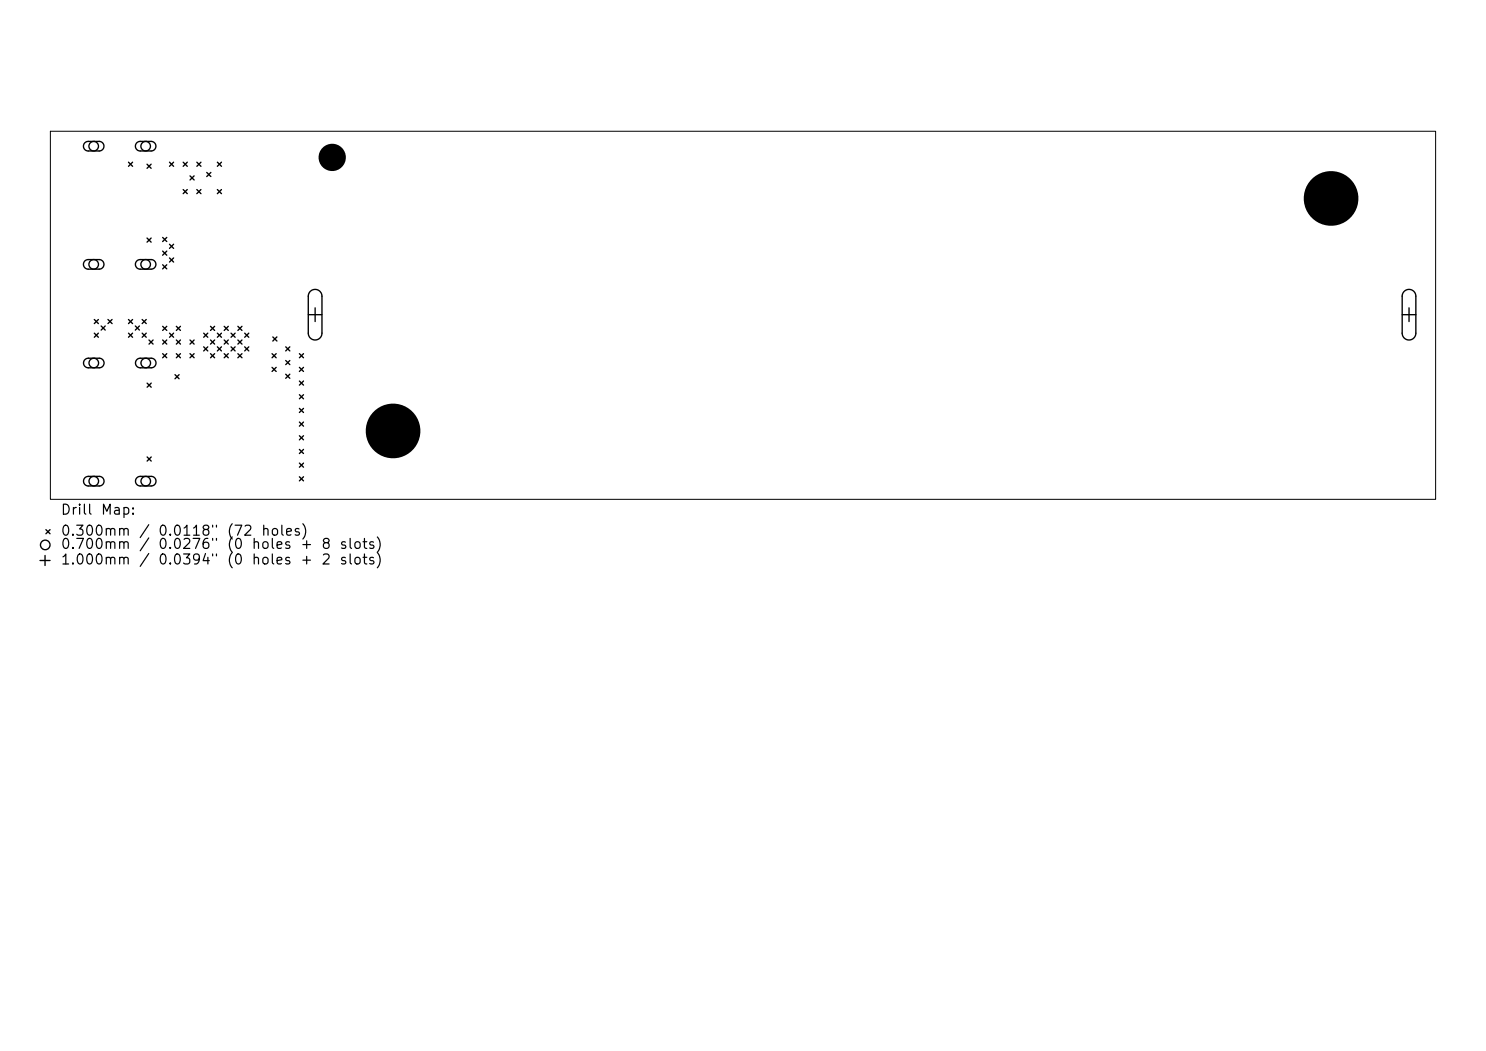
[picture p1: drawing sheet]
<svg xmlns="http://www.w3.org/2000/svg" width="297mm" height="210mm" viewBox="0 0 297 210" stroke-linecap="round" stroke-linejoin="round" font-family="sans-serif">
<defs><g id="words">
<g font-size="2">
<text x="12" y="103.3">Drill</text>
<text x="12" y="107.5">0.300mm</text>
<text x="20" y="103.3">Map:</text>
<text x="27.6" y="107.5">/</text>
<text x="31.4" y="107.5">0.0118&quot;</text>
<text x="45.2" y="107.5">(72</text>
<text x="52" y="107.5">holes)</text>
<text x="12" y="110.2">0.700mm</text>
<text x="12" y="113.3">1.000mm</text>
<text x="27.6" y="113.3">/</text>
<text x="31.4" y="110.2">0.0276&quot;</text>
<text x="31.4" y="113.3">0.0394&quot;</text>
<text x="45.2" y="110.2">(0</text>
<text x="45.2" y="113.3">(0</text>
<text x="50.1" y="110.2">holes</text>
<text x="50.1" y="113.3">holes</text>
<text x="59.9" y="110.2">+</text>
<text x="59.9" y="113.3">+</text>
<text x="64.1" y="110.2">8</text>
<text x="64.1" y="113.3">2</text>
<text x="67.7" y="110.2">slots)</text>
<text x="67.7" y="113.3">slots)</text>
</g>
</g></defs>
<path d="M10.1 26.2h276.8v73.6h-276.8z" fill="none" stroke="#000" stroke-width=".2"/>
<g fill="#000">
<circle cx="66.4" cy="31.5" r="2.73"/>
<circle cx="266" cy="39.7" r="5.5"/>
<circle cx="78.6" cy="86.1" r="5.5"/>
</g>
<g fill="none" stroke="#000" stroke-width=".27">
<path d="M17 28.5l.5-.2h2.3a.96 .96 0 0 1 1 .9 .96 .96 0 0 1-1 1h-2.2a.96 .96 0 0 1-.9-.6 .96 .96 0 0 1 .3-1.1zM25.7 32.4l.8 .8M26.5 32.4l-.8 .8M27.3 28.5l.6-.2h2.3a.96 .96 0 0 1 1 .9 .96 .96 0 0 1-1 1h-2.2a.96 .96 0 0 1-.9-.6 .96 .96 0 0 1 .2-1.1zM29.4 32.8l.8 .8M30.2 32.8l-.8 .8M33.9 32.4l.8 .8M34.7 32.4l-.8 .8M36.6 32.4l.8 .8M36.6 37.9l.8 .8M37.4 32.4l-.8 .8M37.4 37.9l-.8 .8"/>
<path d="M38 35.1l.8 .9M38.8 35.1l-.8 .9M39.3 37.9l.9 .8M39.3 32.4l.9 .8M40.2 32.4l-.9 .8M40.2 37.9l-.9 .8M41.3 34.5l.8 .8M42.1 34.5l-.8 .8M43.4 32.4l.9 .8M43.4 37.9l.9 .8M44.3 32.4l-.9 .8M44.3 37.9l-.9 .8"/>
<path d="M17 52.1l.5-.2h2.3a.96 .96 0 0 1 1 .9 .96 .96 0 0 1-1 1h-2.2a.96 .96 0 0 1-.9-.6 .96 .96 0 0 1 .3-1.1zM27.3 52.1l.6-.2h2.3a.96 .96 0 0 1 1 .9 .96 .96 0 0 1-1 1h-2.2a.96 .96 0 0 1-.9-.6 .96 .96 0 0 1 .2-1.1zM29.4 47.6l.8 .8M30.2 47.6l-.8 .8M32.5 47.4l.8 .9M32.5 50.2l.8 .8M32.5 52.9l.8 .8M33.3 50.2l-.8 .8M33.3 52.9l-.8 .8M33.3 47.4l-.8 .9M33.9 48.8l.8 .8M33.9 51.5l.8 .9"/>
<path d="M34.7 48.8l-.8 .8M34.7 51.5l-.8 .9M62 58.2a1.37 1.37 0 0 1 1.5-.3 1.37 1.37 0 0 1 .8 1.3v7.4a1.37 1.37 0 0 1-1.3 1.3 1.37 1.37 0 0 1-1.4-1.3v-7.5zM280.6 58.2a1.37 1.37 0 0 1 1.5-.3 1.37 1.37 0 0 1 .9 1.3v7.4a1.37 1.37 0 0 1-1.4 1.3 1.37 1.37 0 0 1-1.4-1.3l.1-7.5zM17 71.9l.6-.3h2.2a.96 .96 0 0 1 1 .9 .96 .96 0 0 1-1 1h-2.1a.96 .96 0 0 1-.9-.6 .96 .96 0 0 1 .2-1zM18.8 63.8l.9 .9M18.8 66.6l.9 .8M19.7 63.8l-.9 .9M19.7 66.6l-.9 .8M20.2 65.1l.8 .9M21 65.1l-.8 .9M21.6 63.8l.8 .9"/>
<path d="M22.4 63.8l-.8 .9M25.7 63.8l.8 .9M25.7 66.6l.8 .8M26.5 63.8l-.8 .9M26.5 66.6l-.8 .8M27 65.1l.9 .9M27.4 71.9l.6-.3h2.2a.96 .96 0 0 1 1 .9 .96 .96 0 0 1-1 1h-2.2a.96 .96 0 0 1-.8-.6 .96 .96 0 0 1 .2-1zM27.9 65.1l-.9 .9M28.4 66.6l.8 .8M28.4 63.8l.8 .9M29.2 63.8l-.8 .9M29.2 66.6l-.8 .8"/>
<path d="M29.4 76.6l.8 .8M29.8 67.9l.8 .9M30.2 76.6l-.8 .8M30.6 67.9l-.8 .9M32.5 70.7l.8 .8M32.5 67.9l.8 .9M32.5 65.2l.8 .8M33.3 65.2l-.8 .8M33.3 67.9l-.8 .9M33.3 70.7l-.8 .8M33.9 66.6l.8 .8M34.7 66.6l-.8 .8"/>
<path d="M35 74.9l.8 .8M35.2 70.7l.9 .8M35.2 67.9l.9 .9M35.2 65.2l.9 .8M35.8 74.9l-.8 .8M36.1 65.2l-.9 .8M36.1 67.9l-.9 .9M36.1 70.7l-.9 .8M38 70.7l.8 .8M38 67.9l.8 .9M38.8 67.9l-.8 .9M38.8 70.7l-.8 .8"/>
<path d="M40.7 66.6l.8 .8M40.7 69.3l.8 .8M41.5 66.6l-.8 .8M41.5 69.3l-.8 .8M42.1 67.9l.8 .9M42.1 70.7l.8 .8M42.1 65.2l.8 .8M42.9 65.2l-.8 .8M42.9 67.9l-.8 .9M42.9 70.7l-.8 .8M43.4 69.3l.9 .8M43.4 66.6l.9 .8"/>
<path d="M44.3 66.6l-.9 .8M44.3 69.3l-.9 .8M44.8 70.7l.8 .8M44.8 67.9l.8 .9M44.8 65.2l.8 .8M45.6 65.2l-.8 .8M45.6 67.9l-.8 .9M45.6 70.7l-.8 .8M46.2 69.3l.8 .8M46.2 66.6l.8 .8M47 66.6l-.8 .8M47 69.3l-.8 .8"/>
<path d="M47.5 65.2l.9 .8M47.5 70.7l.9 .8M47.5 67.9l.9 .9M48.4 65.2l-.9 .8M48.4 67.9l-.9 .9M48.4 70.7l-.9 .8M48.9 66.6l.8 .8M48.9 69.3l.8 .8M49.7 66.6l-.8 .8M49.7 69.3l-.8 .8M54.4 70.7l.8 .8M54.4 73.4l.8 .8"/>
<path d="M54.5 67.3l.8 .8M55.2 70.7l-.8 .8M55.2 73.4l-.8 .8M55.3 67.3l-.8 .8M57.1 69.3l.8 .8M57.1 72l.8 .9M57.1 74.8l.8 .8M57.9 69.3l-.8 .8M57.9 72l-.8 .9M57.9 74.8l-.8 .8M59.8 76.1l.9 .9M59.8 78.9l.9 .8"/>
<path d="M59.8 70.7l.9 .8M59.8 73.4l.9 .8M60.7 70.7l-.9 .8M60.7 73.4l-.9 .8M60.7 76.1l-.9 .9M60.7 78.9l-.9 .8M61.6 62.9h2.7M63 61.5v2.7M280.2 62.9h2.8M281.6 61.5v2.7M17 95.5l.6-.3h2.2a.96 .96 0 0 1 1 .9 .96 .96 0 0 1-1 1h-2.1a.96 .96 0 0 1-.9-.6 .96 .96 0 0 1 .2-1zM27.4 95.5l.6-.3h2.2a.96 .96 0 0 1 1 .9 .96 .96 0 0 1-1 1h-2.2a.96 .96 0 0 1-.8-.6 .96 .96 0 0 1 .2-1z"/>
<path d="M29.4 91.3l.8 .8M30.2 91.3l-.8 .8M59.8 81.6l.9 .8M59.8 84.3l.9 .9M59.8 87.1l.9 .8M59.8 89.8l.9 .8M59.8 92.5l.9 .9M59.8 95.3l.9 .8M60.7 81.6l-.9 .8M60.7 84.3l-.9 .9M60.7 87.1l-.9 .8M60.7 89.8l-.9 .8"/>
<path d="M60.7 92.5l-.9 .9M60.7 95.3l-.9 .8M8 112h2M9 111v2M9.2 105.8l.8 .9M10 105.8l-.8 .9"/>
<circle cx="18.7" cy="29.2" r=".96"/>
<circle cx="29.1" cy="29.2" r=".96"/>
<circle cx="18.7" cy="52.8" r=".96"/>
<circle cx="29.1" cy="52.8" r=".96"/>
<circle cx="18.7" cy="72.5" r=".96"/>
<circle cx="29.1" cy="72.5" r=".96"/>
<circle cx="18.7" cy="96.1" r=".96"/>
<circle cx="29.1" cy="96.1" r=".96"/>
<circle cx="9" cy="108.9" r=".96"/>
</g>
<use href="#words"/>
</svg>
